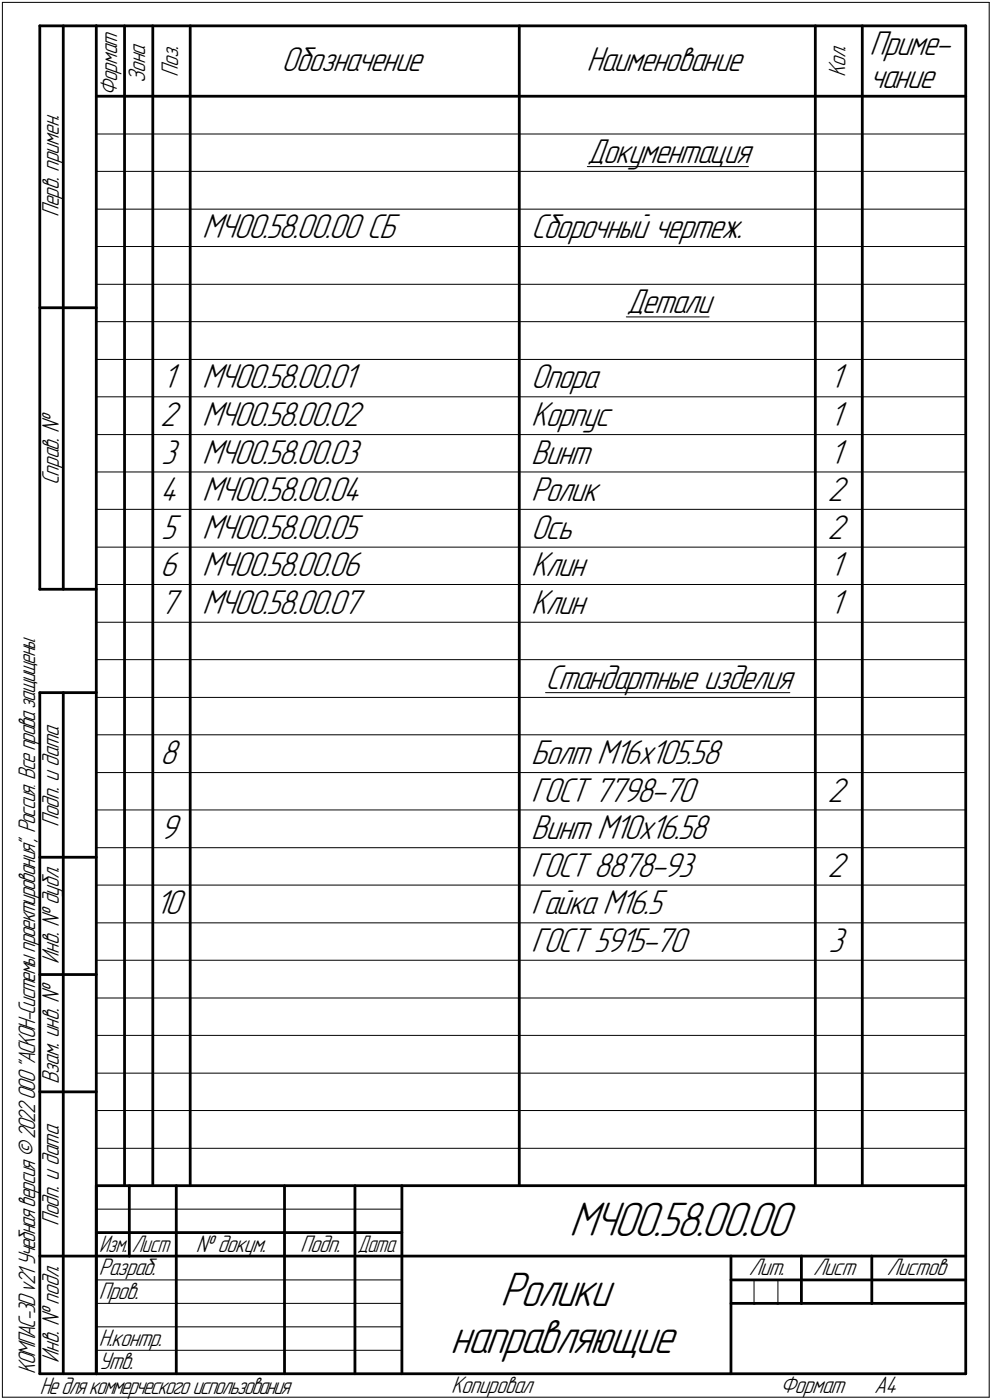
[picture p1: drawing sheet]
<svg xmlns="http://www.w3.org/2000/svg" width="211mm" height="298mm" viewBox="0 0 211 298" stroke-linecap="round" stroke-linejoin="round" font-family="sans-serif">
<defs><g id="words">
<g font-size="10.9">
<text x="121.1" y="263.1">МЧ00.58.00.00</text>
<text x="106.4" y="278.1">Ролики</text>
<text x="95.8" y="288.1">направляющие</text>
</g>
<g font-size="7.8">
<text x="185" y="11.7">Приме-</text>
<text x="59.9" y="15.2">Обозначение</text>
<text x="124.8" y="15.2">Наименование</text>
<text x="185" y="18.7">чание</text>
<text x="125" y="34.7">Документация</text>
<text x="43" y="50.7">МЧ00.58.00.00 СБ</text>
<text x="113" y="50.7">Сборочный чертеж.</text>
<text x="133.3" y="66.7">Детали</text>
<text x="34.6" y="82.7">1</text>
<text x="43" y="82.7">МЧ00.58.00.01</text>
<text x="113" y="82.7">Опора</text>
<text x="176.6" y="82.7">1</text>
<text x="34.1" y="90.7">2</text>
<text x="43" y="90.7">МЧ00.58.00.02</text>
<text x="113" y="90.7">Корпус</text>
<text x="176.6" y="90.7">1</text>
<text x="34.3" y="98.7">3</text>
<text x="43" y="98.7">МЧ00.58.00.03</text>
<text x="113" y="98.7">Винт</text>
<text x="176.6" y="98.7">1</text>
<text x="34.1" y="106.7">4</text>
<text x="43" y="106.7">МЧ00.58.00.04</text>
<text x="113" y="106.7">Ролик</text>
<text x="176.1" y="106.7">2</text>
<text x="34.3" y="114.7">5</text>
<text x="43" y="114.7">МЧ00.58.00.05</text>
<text x="113" y="114.7">Ось</text>
<text x="176.1" y="114.7">2</text>
<text x="34.1" y="122.7">6</text>
<text x="43" y="122.7">МЧ00.58.00.06</text>
<text x="113" y="122.7">Клин</text>
<text x="176.6" y="122.7">1</text>
<text x="34.1" y="130.7">7</text>
<text x="43" y="130.7">МЧ00.58.00.07</text>
<text x="113" y="130.7">Клин</text>
<text x="176.6" y="130.7">1</text>
<text x="116.1" y="146.7">Стандартные изделия</text>
<text x="34.1" y="162.7">8</text>
<text x="113" y="162.7">Болт М16х105.58</text>
<text x="113" y="170.7">ГОСТ 7798-70</text>
<text x="176.1" y="170.7">2</text>
<text x="34.1" y="178.7">9</text>
<text x="113" y="178.7">Винт М10х16.58</text>
<text x="113" y="186.7">ГОСТ 8878-93</text>
<text x="176.1" y="186.7">2</text>
<text x="33.1" y="194.7">10</text>
<text x="113" y="194.7">Гайка М16.5</text>
<text x="113" y="202.7">ГОСТ 5915-70</text>
<text x="176.3" y="202.7">3</text>
</g>
<g font-size="5.4">
<text x="30.9" y="17.7" transform="rotate(-90 30.9 17.7)">Зона</text>
<text x="37.9" y="16.4" transform="rotate(-90 37.9 16.4)">Поз.</text>
<text x="179.9" y="16.4" transform="rotate(-90 179.9 16.4)">Кол.</text>
<text x="24.9" y="20.5" transform="rotate(-90 24.9 20.5)">Формат</text>
<text x="12.6" y="46.3" transform="rotate(-90 12.6 46.3)">Перв. примен.</text>
<text x="12.6" y="103.4" transform="rotate(-90 12.6 103.4)">Справ. №</text>
<text x="12.6" y="176.1" transform="rotate(-90 12.6 176.1)">Подп. и дата</text>
<text x="12.6" y="205.2" transform="rotate(-90 12.6 205.2)">Инв. № дубл.</text>
<text x="12.6" y="230.9" transform="rotate(-90 12.6 230.9)">Взам. инв. №</text>
<text x="12.6" y="261.1" transform="rotate(-90 12.6 261.1)">Подп. и дата</text>
<text x="41.6" y="266.6">№ докум.</text>
<text x="63.9" y="266.6">Подп.</text>
<text x="21" y="271.6">Разраб.</text>
<text x="159.3" y="271.6">Лит.</text>
<text x="173.1" y="271.6">Лист</text>
<text x="188.7" y="271.6">Листов</text>
<text x="21" y="276.6">Пров.</text>
<text x="21" y="286.6">Н.контр.</text>
<text x="7.5" y="292.5" transform="rotate(-90 7.5 292.5)">КОМПАС-3Dv21 Учебнаяверсия©2022ООО&quot;АСКОН-Системыпроектирования&quot;, Россия. Всеправазащищены.</text>
<text x="12.6" y="290.2" transform="rotate(-90 12.6 290.2)">Инв. № подл.</text>
<text x="21" y="291.6">Утв.</text>
<text x="8.5" y="296.7">Недлякоммерческогоиспользования</text>
<text x="96" y="296.6">Копировал</text>
<text x="166" y="296.6">Формат</text>
<text x="186" y="296.6">A4</text>
</g>
<g font-size="5.3">
<text x="21.1" y="266.6">Изм.</text>
<text x="28.1" y="266.6">Лист</text>
<text x="76.1" y="266.6">Дата</text>
</g>
</g></defs>
<g fill="none" stroke="#000" stroke-width=".21">
<path d="M.5 .5v297zM.5 .5h210zM210.5 .5v297zM20.5 28.5h185zM20.5 36.5h185zM125 35.5h34.3zM20.5 44.5h185zM20.5 52.5h185zM20.5 60.5h185zM20.5 68.5h185zM20.5 76.5h185zM133.3 67.5h17.6z"/>
<path d="M20.5 84.5h185zM20.5 92.5h185zM20.5 100.5h185zM20.5 108.5h185zM20.5 116.5h185zM20.5 124.5h185zM20.5 132.5h185zM20.5 140.5h185zM20.5 148.5h185zM20.5 156.5h185zM116.1 147.5h52zM20.5 164.5h185z"/>
<path d="M20.5 172.5h185zM20.5 180.5h185zM20.5 188.5h185zM20.5 196.5h185zM20.5 204.5h185zM20.5 212.5h185zM20.5 220.5h185zM20.5 228.5h185zM20.5 236.5h185zM20.5 257.5h65zM20.5 244.5h185zM20.5 272.5h17z"/>
<path d="M20.5 277.5h17zM37.5 272.5h23zM37.5 277.5h23zM60.5 272.5h15zM60.5 277.5h15zM75.5 272.5h10zM75.5 277.5h10zM160.4 272.5v5zM165.5 272.5v5zM.5 297.5h210zM20.5 282.5h65zM20.5 287.5h65z"/>
</g>
<g fill="none" stroke="#000" stroke-width=".59">
<path d="M8.5 5.5v120zM8.5 5.5h12zM13.5 5.5v120zM20.5 5.5v287zM20.5 5.5h185zM26.5 5.5v247zM32.5 5.5v247zM40.5 5.5v247zM110.5 5.5v247zM173.5 5.5v247zM183.5 5.5v247zM205.5 5.5v287z"/>
<path d="M20.5 20.5h185zM8.5 65.5h12zM8.5 125.5h12zM8.5 147.5v145zM8.5 147.5h12zM13.5 147.5v145zM8.5 182.5h12zM8.5 207.5h12zM8.5 232.5h12zM20.5 252.5h185zM20.5 252.5v40zM27.5 252.5v15z"/>
<path d="M37.5 252.5v25zM60.5 252.5v25zM75.5 252.5v25zM85.5 252.5v40zM8.5 267.5h12zM20.5 262.5h7zM20.5 267.5h7zM27.5 262.5h10zM27.5 267.5h10zM37.5 277.5v15zM37.5 262.5h23zM37.5 267.5h23z"/>
<path d="M60.5 277.5v15zM60.5 262.5h15zM60.5 267.5h15zM75.5 277.5v15zM75.5 262.5h10zM75.5 267.5h10zM85.5 267.5h120zM155.5 267.5v25zM155.5 272.5h15zM155.5 277.5h4.9zM160.4 277.5h5.1zM165.5 277.5h5z"/>
<path d="M170.5 267.5v10zM170.5 272.5h35zM170.5 277.5h15zM185.5 267.5v10zM185.5 277.5h20zM8.5 292.5h12zM20.5 292.5h185z"/>
</g>
<use href="#words"/>
</svg>
